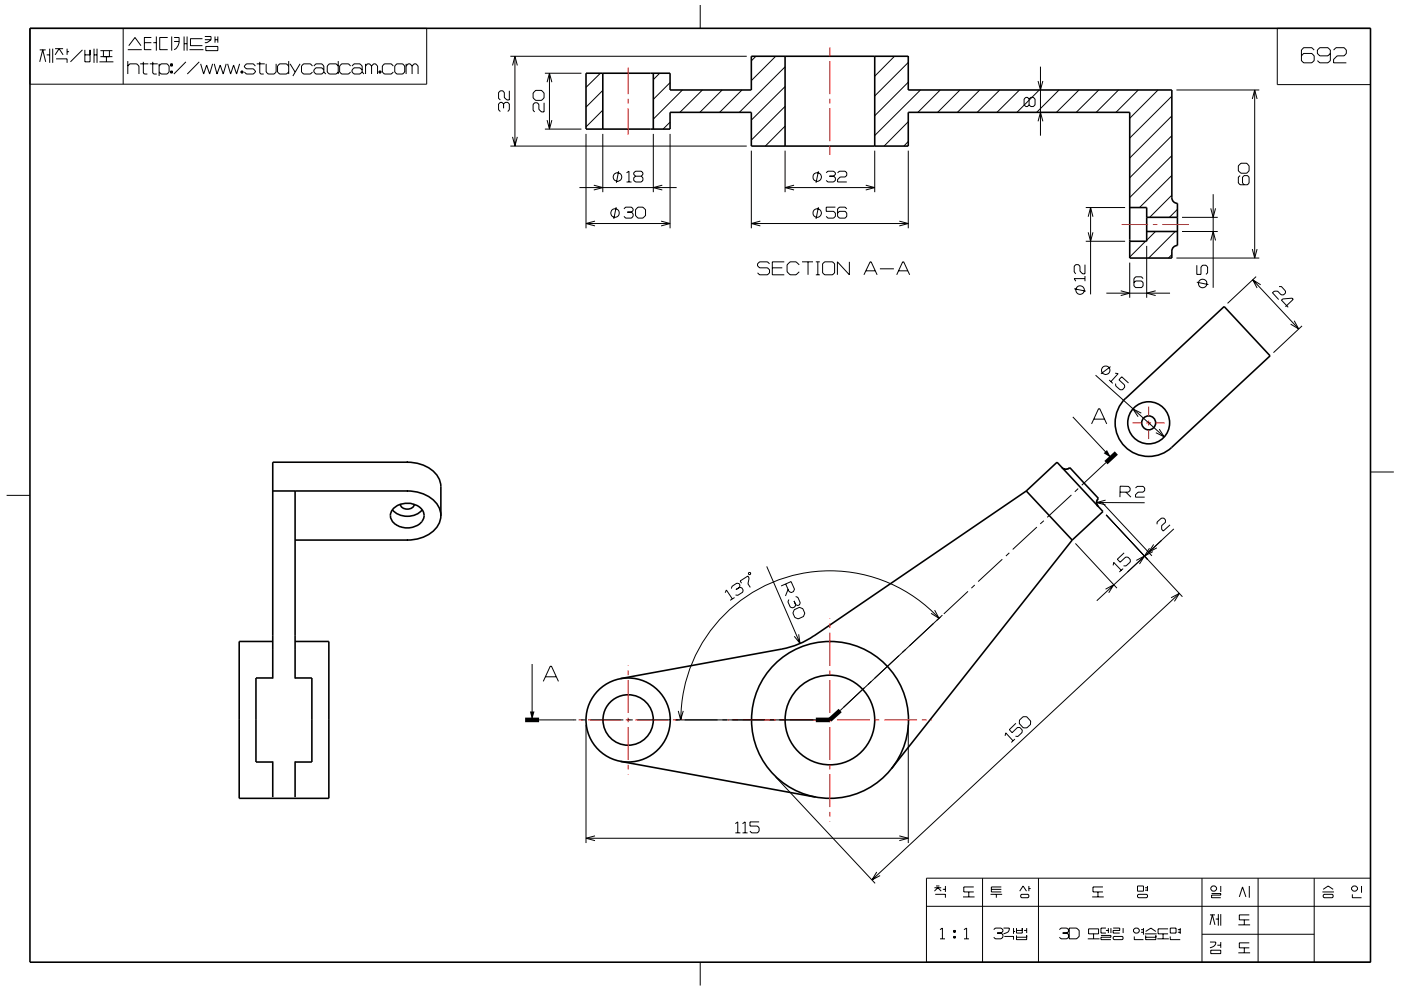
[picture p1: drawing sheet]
<svg xmlns="http://www.w3.org/2000/svg" width="297mm" height="210mm" viewBox="0 0 297 210" stroke-linecap="round" stroke-linejoin="round" font-family="sans-serif">
<g fill="none" stroke="#000" stroke-width=".21">
<path d="M6.3 6h84.2v11.9h-84.2zM8.4 10.6h1.3M8.4 13.1l.7-2.5 .6 2.5M9.9 11.6h.6M10.5 10.3v3M11.2 10.3v3M11.7 10.3h1.7M11.7 11.6l.8-1.3 .9 1.3M11.9 12.5h2.3v.8M14.2 10.3v1.3M14.2 11h.4M17.5 10.6l-2.6 2.5"/>
<path d="M18 11.6h1.1M18 10.6v2.5h1.1v-2.5M19.9 11.6h.7M19.9 10.3v3M20.6 10.3v3M21.1 13.1h2.9M21.3 10.7h2.5M21.3 12h2.5M21.9 10.7v1.3M22.6 12v1.1M23.2 10.7v1.3M26.1 6v11.9"/>
<path d="M27.1 10.5h3M27.1 14l.4-.5h1.5l.5 .5v1.7M27.1 13v2.7M27.3 9.7l1.3-1.7 1.3 1.7M29.7 13.5h1.8M30.4 13.1v2.4l.2 .2h.6M30.6 9.1h1.5M31.8 13.5h1.6M32.1 8h-1.5v2.5h1.5M32.4 13.1v2.4l.2 .2h.6M32.5 9.1h.6M33.1 7.7v3"/>
<path d="M33.7 14l.5-.5h1.2l.5 .5v1.3l-.5 .4h-1.2l-.5-.4M33.7 13.5v2.6M35.6 8h-1.7v2.5h1.7M36.2 13.5h.4v.5h-.4zM36.2 15.1h.4v.4h-.4zM36.4 13.5v.5M36.4 15.1v.4M36.4 7.7v3M36.9 8h1.1a2.28 2.28 0 0 1-1.1 2.5M36.9 8.8h1.1M39 7.7v3M39 9.3h.7"/>
<path d="M39.4 13.1l-2.5 2.6M39.7 7.7v3M40.2 10.5h2.9M42.2 13.1l-2.5 2.6M42.5 13.5l.7 2.2 .6-1.9 .6 1.9 .7-2.2M42.9 8.2h-2.5v1.5h2.5M43.4 7.7h1.3v.7M43.4 8.4h1.3M43.6 9.9h2.6v.8h-2.6zM44.7 8.4l-.8 .7h-.5M45.4 13.5l.6 2.2 .7-1.9 .6 1.9 .7-2.2M45.6 7.7v1.4"/>
<path d="M45.6 8.4h.6M46.2 7.7v1.4M48.3 13.5l.6 2.2 .6-1.9 .7 1.9 .6-2.2M51.1 15.1h.4v.4h-.4zM51.3 15.1v.4M54.1 14l-.4-.5h-1.5l-.4 .5v.2l.4 .4h1.5l.4 .5v.2l-.4 .4h-1.5l-.4-.4M54.4 13.5h1.7M55.1 13.1v2.4l.2 .2h.6M56.4 13.5v1.8l.5 .4h1.2l.4-.4v-1.8M61.2 14l-.5-.5h-1.4l-.5 .5v1.3l.5 .4h1.4l.5-.4M61.2 13v2.7M61.5 13.5l1.1 1.8"/>
<path d="M63.6 13.5l-1.5 2.6M66.3 14l-.5-.5h-1.5l-.4 .5v1.3l.4 .4h1.5l.5-.4M66.5 14l.5-.5h1.2l.5 .5v1.3M68.7 14.9l-.5-.5h-1.2l-.5 .5v.4l.5 .4h1.2l.5-.4M68.7 15.3l.4 .4M71.7 14l-.4-.5h-1.5l-.4 .5v1.3l.4 .4h1.5l.4-.4M71.7 13v2.7M74.3 14l-.4-.5h-1.5l-.4 .5v1.3l.4 .4h1.5l.4-.4M74.6 14l.5-.5h1.2l.5 .5v1.3M76.8 14.9l-.5-.5h-1.2l-.5 .5v.4l.5 .4h1.2l.5-.4M76.8 15.3l.4 .4M77.5 14l.4-.5h.5l.4 .5"/>
<path d="M77.5 13.5v2.2M78.8 14l.4-.5h.4l.4 .5v1.7M78.8 14v1.7M80.3 15.1h.5v.4h-.5zM80.6 15.1v.4M83.4 14l-.4-.5h-1.5l-.4 .5v1.3l.4 .4h1.5l.4-.4M84.1 13.5h1.3l.4 .5v1.3l-.4 .4h-1.3l-.4-.4v-1.3zM86.1 14l.4-.5h.4l.5 .5M86.1 13.5v2.2M87.4 14l.4-.5h.4l.4 .5v1.7M87.4 14v1.7M108 19.3v1.9h-.5l-.6-.5v-1.1l-.3-.3h-.5l-.4 .3v1.3l.4 .3"/>
<path d="M108.2 11.9h50.1M108.7 13.9l.5-2 .5 2M109.2 11.9v19.1M113 19.7l.6-.5h1.2l.6 .5v1.1l-.6 .5h-1.2l-.6-.5zM115.5 15.5h7.8M116 17.4l.5-1.9 .5 1.9M116.5 15.5v11.9M127.3 15.5l-3.1 3M127.8 19.2l-3.6 3.5M139.9 15.5l-1.4 1.4M142.1 17.5l-3.6 3.6M144.7 19.1l-6.2 6.2"/>
<path d="M148.5 1.1v4.9M148.9 19.1l-4.8 4.7M153.1 19.1l-4.7 4.7M157.3 19.1l-4.7 4.7M160.3 11.9l-1 1M164.5 11.9l-5.2 5.2M166.5 18.4l-7.2 7.1M166.5 14.2l-9.7 9.6M189.6 11.9l-4.1 4.3M192.6 17.4l-7.1 7.1M192.6 13.2l-7.1 7.2M195.2 19.1l-9.7 9.6"/>
<path d="M199.3 19.1l-4.7 4.7M203.5 19.1l-4.7 4.7M207.7 19.1l-4.7 4.7M212 19.1l-4.8 4.7M216.2 19.1l-4.8 4.7M220.1 17.2l.5 1.9 .5-1.9M220.3 19.1l-4.7 4.7M220.6 14.1v14.7M224.5 19.1l-4.7 4.7M228.8 19.1l-4.8 4.7M233 19.1l-4.8 4.7M237.1 19.1l-4.7 4.7"/>
<path d="M241.3 19.1l-4.7 4.7M245.5 19.1l-6 6M249.4 19.1h17.6M266 19.1v35.6M270.8 6h19.8v11.9h-19.8zM278.6 10.6l-.5-.5h-1.7l-.5 .5v2.3l.5 .4h1.7l.5-.4v-1.1l-.5-.5h-1.7l-.5 .5M282.1 11.3l-.5 .5h-1.8l-.5-.5v-.7l.5-.5h1.8l.5 .5v2.3l-.5 .4h-1.8l-.5-.4M282.7 10.6l.6-.5h1.7l.5 .5v.7l-.5 .5h-1.5l-.8 .8v.7h2.8M106.8 22.1l-.4-.4h-.3l-.4 .4v1.2l.4 .4M106.8 22.1l.3-.4h.6l.3 .4v1.2l-.3 .4M106.8 22.1v.8M108.2 31h50.1"/>
<path d="M108.7 29l.5 2 .5-2M115.4 21.8v1.9h-.6l-.5-.5v-1.1l-.4-.3h-.5l-.4 .3v1.3l.4 .3M115.5 27.4h7.8M116 25.5l.5 1.9 .5-1.9M122.8 39.8h20.7M124.2 28.4v20M125.9 39.3l1.9 .5-1.9 .5M127.8 23.4l-3.6 3.5M127.8 28.4v12.4M131.2 36.3l-.5 2.5M132.8 38.6h1.1M132.8 36.7l.5-.4v2.3"/>
<path d="M134.7 37.4l-.3-.4v-.3l.3-.4h1.3l.3 .4v.3l-.3 .4M134.7 37.4h1.3M134.7 37.4l-.3 .3v.6l.3 .3h1.3l.3-.3v-.6l-.3-.3M138.5 28.4v12.4M140.4 39.3l-1.9 .5 1.9 .5M142.1 25.9l-1.5 1.5M142.1 28.4v20M159.3 32v16.4M166.5 32v8.8M166.5 39.8h19M166.5 26.8l-4.2 4.2M166.5 22.6l-7.2 7.1"/>
<path d="M168.4 39.3l-1.9 .5 1.9 .5M173.5 36.3l-.5 2.5M175.2 36.7l.3-.4h1.2l.4 .4v.3l-.4 .4M175.8 37.4h.9M176.7 37.4l.4 .3v.6l-.4 .3h-1.2l-.3-.3M177.6 36.7l.4-.4h1.2l.3 .4v.5l-.3 .3h-1.1l-.5 .6v.5h1.9M183.6 39.3l1.9 .5-1.9 .5M185.5 32v8.8M192.6 25.8l-5.2 5.2M192.6 30l-1 1M192.6 32v16.4M218.2 21l-.4-.3h-.3l-.4 .3v1.3l.4 .3h.3l.4-.3"/>
<path d="M218.2 21l.4-.3h.5l.4 .3v1.3l-.4 .3h-.5l-.4-.3M218.2 21v1.3M220.1 25.7l.5-1.9 .5 1.9M248.5 37.2l-6.9 6.8M248.5 33l-9 8.9M248.5 28.8l-9 8.9M248.5 24.6l-9 8.9M248.5 20.4l-9 8.9M262.6 35.2l.5-.6h1.2l.5 .6v1l-.5 .5h-1.2l-.5-.5zM262.9 37.2l-.3 .4v1.2l.3 .4h1.6l.3-.4v-1.2l-.3-.4h-.7l-.4 .4v1.2l.4 .4M265.5 21l.5-1.9 .5 1.9M124.2 47.4h17.9"/>
<path d="M126.2 46.9l-2 .5 2 .5M130.6 43.9l-.5 2.5M132.3 44.3l.3-.4h1.3l.3 .4v.4l-.3 .3M133 45h.9M133.9 45l.3 .4v.5l-.3 .4h-1.3l-.3-.4M135.3 43.9h1l.6 .6v1.2l-.6 .6h-1l-.6-.6v-1.2zM140.2 46.9l1.9 .5-1.9 .5M159.3 47.4h33.3M161.2 46.9l-1.9 .5 1.9 .5M163.2 56l-.5-.5h-1.7l-.4 .5v.4l.4 .4h1.7l.5 .4v.7l-.5 .4h-1.7l-.4-.4M163.7 56.8h2.2M166.3 55.5h-2.6v2.8h2.6"/>
<path d="M169.5 56.2l-.7-.7h-1.3l-.6 .7v1.4l.6 .7h1.3l.7-.7M170 55.5h2.4M171.3 55.5v2.8M173 55.5h.8M173 58.3h.8M173.4 55.5v2.8M173.5 43.9l-.5 2.5M174.4 56l.4-.5h1.7l.4 .5v1.9l-.4 .4h-1.7l-.4-.4zM177.1 43.9h-1.9v.9h1.5l.4 .4v.7l-.4 .4h-1.2l-.3-.4M179.5 44.3l-.3-.4h-1.2l-.4 .4v1.6l.4 .4h1.2l.3-.4v-.7l-.3-.4h-1.2l-.4 .4M180.1 55.5v2.8l-2.6-2.8v2.8M183.2 58.3l1.3-2.8h.2l1.3 2.8"/>
<path d="M183.6 57.4h1.9M186.6 57h2.9M190.1 58.3l1.3-2.8h.2l1.3 2.8M190.5 57.4h1.9M190.7 46.9l1.9 .5-1.9 .5M230 59.1h-2.2l.3 .5M230 56.1v2h-.5l-.5-.6v-1l-.4-.4h-.5l-.3 .4v1.2l.3 .4M230 58.5v1.1M230.2 51.2h8.3M230.2 44h8.3M230.7 49.3l.5 1.9 .5-1.9M230.7 46l.5-2 .5 2"/>
<path d="M231.2 44v18.4M239.5 55.7v7.5M242.4 59.1l-.4-.4h-1.2l-.4 .4v1.6l.4 .3h1.2l.4-.3v-.8l-.4-.3h-1.2l-.4 .3M242.9 51.2l-3.4 3.3M243.1 52.2v11M245 49.1l-1.9 1.9M248.5 54l-.8 .7M248.5 41.4l-4.7 4.7M249.2 49.1l-5.7 5.6M249.4 54.7h17.6M249.6 44.4l-1.7 1.7M250.6 49.1h7.6"/>
<path d="M250.6 46.1h7.6M253.7 59.9l2.5 .5M253.7 56.3v1.9h.9v-1.6l.4-.3h.7l.3 .3v1.3l-.3 .3M256.7 44.2l.5 1.9 .5-1.9M256.7 51l.5-1.9 .5 1.9M257.2 41.2v19.8M265.5 52.8l.5 1.9 .5-1.9M265.6 59.3l9.7 10.5M266.3 58.7l-6 5.6M227.8 61.2l2.4 .6M232.3 79.6l14.5 13.1M234.6 62.2h13.5"/>
<path d="M235.5 77.8l-2.1 1.5M236.4 79.2h.7l-1.6 1.7M237.6 61.7l1.9 .5-1.9 .5M245 61.7l-1.9 .5 1.9 .5M267.3 60.4l-1.7-1.1 .9 1.8M271.2 60.8h.5l.8 .9v.5l-.4 .4-.5-.1-.7-.7h-.7l-.4 .3 1.3 1.4M272.5 65.1l1.7-1.6-.2-.3-2.1 .2-.2 .3 1.4 1.5M274.4 68l.9 1.8-1.7-1.1M276.1 69.1l-6.1 5.7M227.5 88.4l8.1 8.7M231.4 89.9l1.5-3.2h.3l1.5 3.2M231.9 88.9h2.2"/>
<path d="M234.5 98.1l-5.1 4.8M235.2 80.6l.7 .7M239.3 81.2l-1.5-1.3-.6 .7 1.2 1.1 .1 .4-.5 .6h-.5l-.9-.8-.1-.5M242 87.6l-1.8-.9 1.1 1.7M245.8 91l1 1.7-1.7-.9M1.4 105.1h4.9M212.5 118.6l-5.1 4.8M214 117.3l-.7 .6M219.8 111.8l-5.1 4.7M221.3 110.4l-.7 .7M227.2 105l-5.2 4.7M228 115.3l8.8 9.4"/>
<path d="M228.6 103.6l-.7 .7M232.5 106.6h10.2M233.6 106.5l10.6 11.4M234.4 106.1l-1.9 .5 1.9 .5M236 119.9l.1-.6 1.6 1.7M237.4 104.4h1.8l.4-.4v-.5l-.4-.3-1.7-.1-.1 2.3M238.3 117.3l-1.4 1.3 .6 .6 1.2-1.1 .5 .1 .4 .5v.5l-.9 .9-.5-.1M238.7 104.4l1.1 1M240.7 103.5l.4-.3h1.3l.3 .3v.5l-.3 .4h-1.1l-.6 .5v.5h2M240.9 118.9l1.8-1-1.1 1.7M243.3 118.7l-8.8-9.5 16.2 17.4M243.7 116.3l-1 1.6 1.7-.9"/>
<path d="M244.6 115.5l-1.1 1.6 1.8-.9M245.3 111.2v-.5l.9-.8h.6l.3 .4v.5l-.8 .7v.8l.3 .3 1.5-1.3M246.3 114.6l-13.8 12.8M248.9 112.2l-9.8 9.1M290.6 100.1h4.9M153.8 125.7l.2-.6 1.3 1.9M155.7 126.7l-.9 .6M156.8 124.6l.5 .1 .3 .4-.1 .5-1.1 .7-.5-.1M156.8 124.6l.1-.5-.2-.3-.5-.1-1 .7-.1 .4M156.8 124.6l-.8 .4M157.2 123.7l-.3-.5 1.7-1 .2 .4-.2 1.2 .5 .8M158.7 121.5l.4-.1v.4h-.3z"/>
<path d="M162.6 120.1l7 16.4M166.6 123.9l.7 1.6 .5 .2 .4-.2 .2-.5-.7-1.6-2.1 .9M167.1 125l-.6 1.4M167.3 127.2l-.3 .4 .6 1.2 .4 .1 .5-.2 .2-.4M168.4 127.5l.3 .8M168.4 129.3l1.1-.5 .7 .3 .4 1-.3 .7-1.1 .5-.7-.3-.4-1zM168.7 126.5l.5 .2 .5 1.1-.2 .5-.3 .1-.5-.1M169.3 134.5l.3 2-1.2-1.5M192.1 137.7l-.8 .7M198.2 129.4l.9 1.7-1.7-1M199.1 131.1a31.6 31.6 0 0 0-34.7-7.8 31.6 31.6 0 0 0-20 29.4M199.4 130.9l-.8 .7"/>
<path d="M199.8 130.5l-20.9 19.5M205.2 125.4l-5.1 4.8M206.7 124.1l-.7 .6M234.4 125l1.7-1-1 1.7M238.1 120.6l-.8 .7M248.3 126.8l1.8-.9-1.1 1.6M250.1 125.9l-65.2 60.7M112.8 140.8v11.9M114.3 152.7h7.9M115.2 144.5l1.5-3.2h.2l1.5 3.2M115.7 143.5h2.2M123.1 152.7h1.1"/>
<path d="M124.2 153.7v25.1M125.1 152.7h7.1M133.1 152.7h1.1M135.2 152.7h7M143.2 152.7h29.8M143.8 150.8l.5 1.9 .6-1.9M183.3 145.9l-5.2 4.8M184.7 144.5l-.7 .7M192.6 153.7v25.1M213.1 156.1l.1-.7 1.6 1.7M215.2 156.8l-.8 .7M215.4 153.4l-1.4 1.4 .6 .6 1.1-1.1h.5l.5 .6v.5l-.9 .8h-.5"/>
<path d="M216.2 152.7l.7-.7h.8l.8 .9v.8l-.8 .7h-.7l-.9-.9zM124.2 177.8h68.4M126.2 177.3l-2 .5 2 .5M155.9 174.7l.5-.4v2.3M155.9 176.6h1.1M157.4 176.6h1.1M157.4 174.7l.6-.4v2.3M160.9 174.3h-1.9v.9h1.6l.3 .4v.7l-.3 .3h-1.3l-.3-.3M164.5 164.8l21 22.6M190.7 177.3l1.9 .5-1.9 .5M185.9 184.9l-1 1.7 1.7-.9M196.4 186.3h94.2v17.8h-94.2z"/>
<path d="M196.4 192.2h94.2M198.1 188.3h1.5M198.1 189l.7-.7 .8 .7M198.3 189.7h2.1v.7M198.5 187.9h.7M199.3 197.2l.5-.4v2.3M199.3 199.1h1.1M199.9 188.6h.5M200.4 187.9v1.3M202.2 198.6h.4v.4h-.4zM202.2 197.4h.4v.3h-.4zM202.4 197.4v.3"/>
<path d="M202.4 198.6v.4M204.2 190.2h2.4M204.4 199.1h1M204.4 197.2l.5-.4v2.3M205.4 189.2v1M206.5 188.1h-2.2v1.1h2.2M208.3 186.3v17.8M210 189.7h2.5M210.2 188.6h2.1M210.7 197.2l.3-.4h1.3l.3 .4v.4l-.3 .3M211.2 189.7v.7M211.4 197.9h.9"/>
<path d="M212.3 197.9l.3 .3v.6l-.3 .3h-1.3l-.3-.3M212.3 188.1h-2.1v1.1h2.1M212.8 196.8h1.2a1.11 1.11 0 0 1-1.2 1.3M212.9 198.6h2v.7M214.9 196.8v1.3M214.9 197.6h.3M215.5 197.4h1.2M215.5 196.8v1.1h1.2v-1.1M215.5 198.4v.9h2.2v-.9M215.5 198.8h2.2M216.2 189l.7-1.1 .7 1.1M216.6 189.7h1.4l.1 .2v.3l-.1 .2h-1.4l-.2-.2v-.3z"/>
<path d="M217.1 197.4h.6M217.7 196.8v1.1M218.1 187.9v1.1M218.1 188.5h.4M220.2 186.3v17.8M224.6 197.2l.4-.4h1.2l.4 .4v.4l-.4 .3M225.3 197.9h.9M226.2 197.9l.4 .3v.6l-.4 .3h-1.2l-.4-.3M226.7 196.8h1.6l.5 .6v1.2l-.5 .5h-1.6zM230.6 199.1h2.5M230.8 197h2.1v1.1h-2.1zM231.6 190.2h2.4"/>
<path d="M231.9 198.1v1M232.8 189.2v1M233.4 198.4h2.1v.4h-2.1v.5h2.1M233.8 188.1h-2.1v1.1h2.1M234.5 197.4h.5M234.5 196.8h-1.1v1.1h1.1M235 196.8v1.1M235.5 196.8v1.1M236 196.8h1.4v.6h-1.4v.5h1.4M236.2 198.6h1.7l.2 .2v.3l-.2 .2h-1.7l-.2-.2v-.3zM238.1 196.8v1.1M240.3 197.2l.4-.4h.5l.4 .4v.4l-.4 .3h-.5l-.4-.3z"/>
<path d="M240.5 198.6v.7h1.9M241.2 187.9h1.2v1.1h-1.2zM241.2 189.9l.2-.2h1.7l.2 .2v.3l-.2 .2h-1.7l-.2-.2zM241.9 197.2h.5M241.9 197.7h.5M242.4 196.8v1.4M242.7 198.1h2.5M242.8 188.3h.5M242.8 188.8h.5M242.9 198.4v.9h2.2v-.9M242.9 198.8h2.2M242.9 197.6l1.1-.8 1.1 .8"/>
<path d="M243.3 187.9v1.1M245.4 199.1h2.4M246.6 198.1v1M247.6 197h-2.1v1.1h2.1M248.1 198.6v.7h2.1M248.1 196.8h1.2v1.1h-1.2zM249.7 197.7h.5M249.7 197.2h.5M250.2 196.8v1.3M254.8 198.2h23.8M254.8 186.3v17.8M256.5 199.8h1.3a1.17 1.17 0 0 1-1.3 1.2"/>
<path d="M256.5 194h1.1M256.5 196.2l.5-2.2 .6 2.2M256.9 189.5h1.9v.4h-1.9v.5h1.9M257 187.9h.6l.3 .4v.3l-.3 .4h-.6l-.3-.4v-.3zM257.8 194.9h.5M258.3 193.9v2.4M258.8 187.9v1.3M258.8 199.8v1.2M258.8 193.9v2.4M262.5 196.2h2.5M262.8 190.2l.6-2.1 .8 2.1M263.8 195.1v1.1"/>
<path d="M264.9 187.9v2.5M264.9 194h-2.1v1.1h2.1M264.9 200h-2.1v1h2.1M266.7 186.3v17.8M278.6 186.3v17.8M280.4 189.2h2.4M280.5 189.9l.2-.2h1.8l.2 .2v.3l-.2 .2h-1.8l-.2-.2zM280.5 188.6l1.1-.7 1.1 .7M286.7 189.7v.7h2M286.9 187.9h.5l.4 .4v.3l-.4 .4h-.5l-.3-.4v-.3zM288.7 187.9v1.5M148.5 204.1v4.9"/>
<path d="M256.7 201.5h2.1v.8h-2.1zM258.1 200.5h.7M262.5 202.1h2.5M263.8 201v1.1"/>
<circle cx="130.9" cy="37.5" r=".91"/>
<circle cx="173.2" cy="37.5" r=".92"/>
<circle cx="130.4" cy="45.2" r=".9"/>
<circle cx="173.2" cy="45.2" r=".9"/>
<circle cx="229" cy="61.5" r=".91"/>
<circle cx="234.4" cy="78.5" r=".91"/>
<circle cx="255" cy="60.1" r=".9"/>
</g>
<g fill="none" stroke="#000" stroke-width=".34">
<path d="M6.4 6h284.2v198.1h-284.3zM124.2 15.5h17.9v3.6h17.2v-7.2h33.3v7.2h55.9v22.8a1.18 1.18 0 0 0 1.1 1.2v9a1.18 1.18 0 0 0-1.1 1.2v1.4h-9v-30.9h-46.9v7.2h-33.3v-7.2h-17.2v3.6h-17.9zM127.8 15.5v11.9M138.5 15.5v11.9M166.5 11.9v19.1M185.5 11.9v19.1M239.5 44h3.6v7.2h-3.6M243.1 46.1h6.5M243.1 49.1h6.5M225.1 99.1l.7 .4h.6l.4-.3 6.1 6.5-.4 .7v.5l.3 .5M238.7 84.5l20.8-19.5 9.8 10.5-20.9 19.4M238.7 84.5a7.1 7.1 0 0 0-.4 10 7.1 7.1 0 0 0 10.1 .4"/>
<path d="M57.8 104.1h28.5a7.5 7.5 0 0 1 6.8 3.6l.4 1.6M62.6 104.1v39.8M83.2 108.1a4.3 4.3 0 0 0 6.3 .1M83.4 107.8a4.2 4.2 0 0 1 6.4 .8 2.52 2.52 0 0 1-2.1 3.1 3.8 3.8 0 0 1-4.9-2v-.9zM84.9 107a1.59 1.59 0 0 0 1.5 1 1.59 1.59 0 0 0 1.4-1M89.4 108.2h.1M93.5 109.3a5.2 5.2 0 0 1-3.9 4.7l-2.1 .5h-1.1l-23.8 .1M93.5 109.3v-6.1a5.6 5.6 0 0 0-4.9-4.9l-2.2-.3h-28.6v45.9M217.6 104.1l-45 30.7a17.3 17.3 0 0 1-6.8 2.9l-34.2 6.2M217.6 104.1l6.5-6.1 9.7 10.5-6.5 6.1M217.6 104.1l9.7 10.5M227.3 114.6l-38.3 48.4"/>
<path d="M57.8 136.1h-7.1v33.2h19v-33.2h-7.1M57.8 143.8h-3.5v17.8h3.5M62.6 143.8h3.5M66.1 143.8v17.8M178.1 150.7l-2.2 2h-2.5M57.8 161.5v7.6M62.6 161.5v7.6M62.6 161.6h3.5M131.6 161.5l41.3 7.6"/>
<circle cx="243.5" cy="89.7" r="1.48"/>
<circle cx="243.5" cy="89.7" r="4.5"/>
<circle cx="133.2" cy="152.7" r="5.4"/>
<circle cx="133.2" cy="152.7" r="8.9"/>
<circle cx="176" cy="152.7" r="9.5"/>
<circle cx="176" cy="152.7" r="16.6"/>
</g>
<g fill="none" stroke="#f00" stroke-width=".21">
<path d="M133.2 14.3v5.7M175.9 10v2M175.9 13v7M133.2 21v1M133.2 22.9v5.7M175.9 21v1M175.9 22.9v7.1M175.9 30.9v1.9M237.8 47.6h5.6M244.4 47.6h1M246.4 47.6h5.6M240.1 89.7h1.9"/>
<path d="M243 89.7h1.1M243.5 86.2v2M243.5 89.2v1M243.5 91.2v1.9M245 89.7h2M175.9 131.1v.1M175.9 132.2v1M175.9 134.2v7M121.6 152.7h.1M122.7 152.7h1M124.7 152.7h7M132.7 152.7h.9"/>
<path d="M133.2 141.1v.1M133.2 142.2v1M133.2 144.2v7M133.2 152.2v1M133.2 154.2v7M134.7 152.7h6.9M142.7 152.7h1M144.6 152.7h.1M154.3 152.7h.2M155.5 152.7h1M157.4 152.7h7.1M165.4 152.7h1.1"/>
<path d="M167.5 152.7h7M175.5 152.7h.9M175.9 142.2v1M175.9 144.2v7M175.9 152.2v1M175.9 154.2v7M177.5 152.7h6.9M185.5 152.7h.9M187.4 152.7h7M195.4 152.7h1.1M197.4 152.7h.2M133.2 162.2v1"/>
<path d="M133.2 164.2v.1M175.9 162.2v1M175.9 164.2v7M175.9 172.2v1M175.9 174.2v.1"/>
</g>
<path d="M236.7 96.1l-2.2 2M111.3 152.7h3M178.1 150.7l-2.2 2h-2.9" fill="none" stroke="#000" stroke-width=".97" stroke-linecap="butt"/>
<path d="M234 96.1l.7-.6 .9 1.6zM112.4 150.9h.9l-.5 1.8z" fill="#000"/>
</svg>
